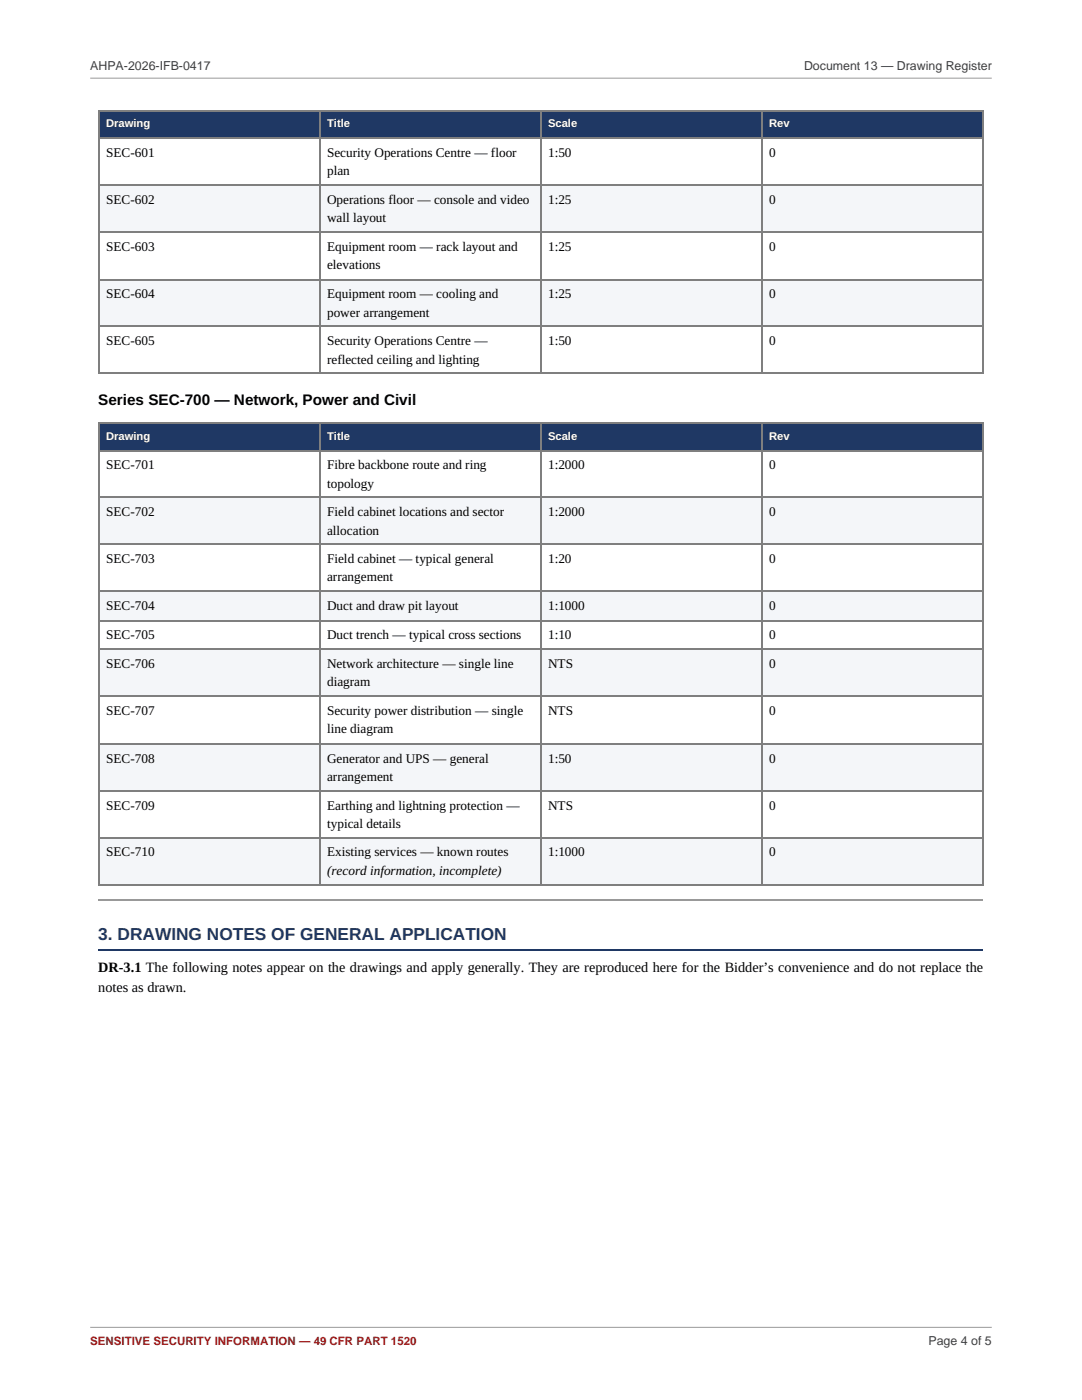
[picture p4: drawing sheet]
<svg xmlns="http://www.w3.org/2000/svg" width="216mm" height="279mm" viewBox="0 0 216 279" stroke-linecap="round" stroke-linejoin="round" font-family="sans-serif">
<defs><g id="words">
<text font-size="3.5" fill="#1f3864" x="19.6" y="187.6">3. DRAWING NOTES OF GENERAL APPLICATION</text>
<text font-size="3" x="19.6" y="80.9">Series SEC-700 — Network, Power and Civil</text>
<g font-size="2.8">
<text x="19.6" y="194.1">DR-3.1 The following notes appear on the drawings and apply generally. They are reproduced here for the Bidder’s convenience and do not replace the</text>
<text x="19.6" y="197.9">notes as drawn.</text>
</g>
<g font-size="2.6">
<text x="21.2" y="31.3">SEC-601</text>
<text x="65.3" y="31.3">Security Operations Centre — floor</text>
<text x="65.3" y="35">plan</text>
<text x="109.4" y="31.3">1:50</text>
<text x="153.5" y="31.3">0</text>
<text x="21.2" y="40.7">SEC-602</text>
<text x="65.3" y="40.7">Operations floor — console and video</text>
<text x="109.4" y="40.7">1:25</text>
<text x="153.5" y="40.7">0</text>
<text x="65.3" y="44.3">wall layout</text>
<text x="21.2" y="50">SEC-603</text>
<text x="65.3" y="50">Equipment room — rack layout and</text>
<text x="65.3" y="53.7">elevations</text>
<text x="109.4" y="50">1:25</text>
<text x="153.5" y="50">0</text>
<text x="21.2" y="59.6">SEC-604</text>
<text x="65.3" y="59.6">Equipment room — cooling and</text>
<text x="109.4" y="59.6">1:25</text>
<text x="153.5" y="59.6">0</text>
<text x="65.3" y="63.2">power arrangement</text>
<text x="21.2" y="68.9">SEC-605</text>
<text x="65.3" y="68.9">Security Operations Centre —</text>
<text x="109.4" y="68.9">1:50</text>
<text x="153.5" y="68.9">0</text>
<text x="65.3" y="72.6">reflected ceiling and lighting</text>
<text x="21.2" y="93.7">SEC-701</text>
<text x="65.3" y="93.7">Fibre backbone route and ring</text>
<text x="109.4" y="93.7">1:2000</text>
<text x="153.5" y="93.7">0</text>
<text x="65.3" y="97.3">topology</text>
<text x="21.2" y="103">SEC-702</text>
<text x="65.3" y="103">Field cabinet locations and sector</text>
<text x="65.3" y="106.7">allocation</text>
<text x="109.4" y="103">1:2000</text>
<text x="153.5" y="103">0</text>
<text x="21.2" y="112.4">SEC-703</text>
<text x="65.3" y="112.4">Field cabinet — typical general</text>
<text x="109.4" y="112.4">1:20</text>
<text x="153.5" y="112.4">0</text>
<text x="65.3" y="116">arrangement</text>
<text x="21.2" y="121.7">SEC-704</text>
<text x="65.3" y="121.7">Duct and draw pit layout</text>
<text x="109.4" y="121.7">1:1000</text>
<text x="153.5" y="121.7">0</text>
<text x="21.2" y="127.6">SEC-705</text>
<text x="65.3" y="127.6">Duct trench — typical cross sections</text>
<text x="109.4" y="127.6">1:10</text>
<text x="153.5" y="127.6">0</text>
<text x="21.2" y="133.3">SEC-706</text>
<text x="65.3" y="133.3">Network architecture — single line</text>
<text x="65.3" y="137">diagram</text>
<text x="109.4" y="133.3">NTS</text>
<text x="153.5" y="133.3">0</text>
<text x="21.2" y="142.7">SEC-707</text>
<text x="65.3" y="142.7">Security power distribution — single</text>
<text x="109.4" y="142.7">NTS</text>
<text x="153.5" y="142.7">0</text>
<text x="65.3" y="146.3">line diagram</text>
<text x="21.2" y="152.2">SEC-708</text>
<text x="65.3" y="152.2">Generator and UPS — general</text>
<text x="65.3" y="155.9">arrangement</text>
<text x="109.4" y="152.2">1:50</text>
<text x="153.5" y="152.2">0</text>
<text x="21.2" y="161.6">SEC-709</text>
<text x="65.3" y="161.6">Earthing and lightning protection —</text>
<text x="109.4" y="161.6">NTS</text>
<text x="153.5" y="161.6">0</text>
<text x="65.3" y="165.2">typical details</text>
<text x="21.2" y="170.9">SEC-710</text>
<text x="65.3" y="170.9">Existing services — known routes</text>
<text x="109.4" y="170.9">1:1000</text>
<text x="153.5" y="170.9">0</text>
<text x="65.3" y="174.6">(record information, incomplete)</text>
</g>
<g font-size="2.5" fill="#404040">
<text x="18" y="14">AHPA-2026-IFB-0417</text>
<text x="160.4" y="14">Document 13 — Drawing Register</text>
<text x="185.3" y="268.4">Page 4 of 5</text>
</g>
<text font-size="2.3" fill="#9e1717" x="18" y="268.4">SENSITIVE SECURITY INFORMATION — 49 CFR PART 1520</text>
<g font-size="2.2" fill="#fff">
<text x="21.2" y="25.4">Drawing</text>
<text x="65.3" y="25.4">Title</text>
<text x="109.4" y="25.4">Scale</text>
<text x="153.5" y="25.4">Rev</text>
<text x="21.2" y="87.8">Drawing</text>
<text x="65.3" y="87.8">Title</text>
<text x="109.4" y="87.8">Scale</text>
<text x="153.5" y="87.8">Rev</text>
</g>
</g></defs>
<g fill="#1f3864">
<path d="M19.6 22h44.1v5.4h-44.1z"/>
<path d="M63.7 22h44.1v5.4h-44.1z"/>
<path d="M107.8 22h44.1v5.4h-44.1z"/>
<path d="M151.9 22h44.1v5.4h-44.1z"/>
</g>
<g fill="#f4f6f9">
<path d="M19.6 36.8h44.1v9.3h-44.1z"/>
<path d="M63.7 36.8h44.1v9.3h-44.1z"/>
<path d="M107.8 36.8h44.1v9.3h-44.1z"/>
<path d="M151.9 36.8h44.1v9.3h-44.1z"/>
<path d="M19.6 55.7h44.1v9.3h-44.1z"/>
<path d="M63.7 55.7h44.1v9.3h-44.1z"/>
<path d="M107.8 55.7h44.1v9.3h-44.1z"/>
<path d="M151.9 55.7h44.1v9.3h-44.1z"/>
</g>
<path d="M19.6 36.9h176.6M19.6 27.5h176.6M19.6 22.1h176.6M19.7 22v52.6M63.8 22v52.6M107.9 22v52.6M152 22v52.6M196.1 22v52.6M19.6 55.8h176.6M19.6 46.2h176.6M19.6 65.1h176.6M19.6 74.5h176.6" fill="none" stroke="#7f7f7f" stroke-width=".2"/>
<g fill="#1f3864">
<path d="M19.6 84.3h44.1v5.5h-44.1z"/>
<path d="M63.7 84.3h44.1v5.5h-44.1z"/>
<path d="M107.8 84.3h44.1v5.5h-44.1z"/>
<path d="M151.9 84.3h44.1v5.5h-44.1z"/>
</g>
<g fill="#f4f6f9">
<path d="M19.6 99.2h44.1v9.3h-44.1z"/>
<path d="M63.7 99.2h44.1v9.3h-44.1z"/>
<path d="M107.8 99.2h44.1v9.3h-44.1z"/>
<path d="M151.9 99.2h44.1v9.3h-44.1z"/>
<path d="M19.6 117.9h44.1v5.9h-44.1z"/>
<path d="M63.7 117.9h44.1v5.9h-44.1z"/>
<path d="M107.8 117.9h44.1v5.9h-44.1z"/>
<path d="M151.9 117.9h44.1v5.9h-44.1z"/>
<path d="M19.6 129.5h44.1v9.3h-44.1z"/>
<path d="M63.7 129.5h44.1v9.3h-44.1z"/>
<path d="M107.8 129.5h44.1v9.3h-44.1z"/>
<path d="M151.9 129.5h44.1v9.3h-44.1z"/>
<path d="M19.6 148.4h44.1v9.3h-44.1z"/>
<path d="M63.7 148.4h44.1v9.3h-44.1z"/>
<path d="M107.8 148.4h44.1v9.3h-44.1z"/>
<path d="M151.9 148.4h44.1v9.3h-44.1z"/>
<path d="M19.6 167h44.1v9.6h-44.1z"/>
<path d="M63.7 167h44.1v9.6h-44.1z"/>
<path d="M107.8 167h44.1v9.6h-44.1z"/>
<path d="M151.9 167h44.1v9.6h-44.1z"/>
</g>
<g fill="none" stroke="#7f7f7f" stroke-width=".2">
<path d="M19.6 99.3h176.6M19.6 89.9h176.6M19.6 84.4h176.6M19.7 84.3v92.5M63.8 84.3v92.5M107.9 84.3v92.5M152 84.3v92.5M196.1 84.3v92.5M19.6 118h176.6M19.6 108.6h176.6M19.6 138.9h176.6M19.6 129.6h176.6"/>
<path d="M19.6 123.9h176.6M19.6 157.8h176.6M19.6 148.5h176.6M19.6 167.1h176.6M19.6 176.7h176.6"/>
</g>
<path d="M18 15.6h179.9M19.6 179.5h176.6M18 264.9h179.9" fill="none" stroke="#999" stroke-width=".2"/>
<path d="M19.6 189.5h176.6" fill="none" stroke="#1f3864" stroke-width=".2"/>
<use href="#words"/>
</svg>
